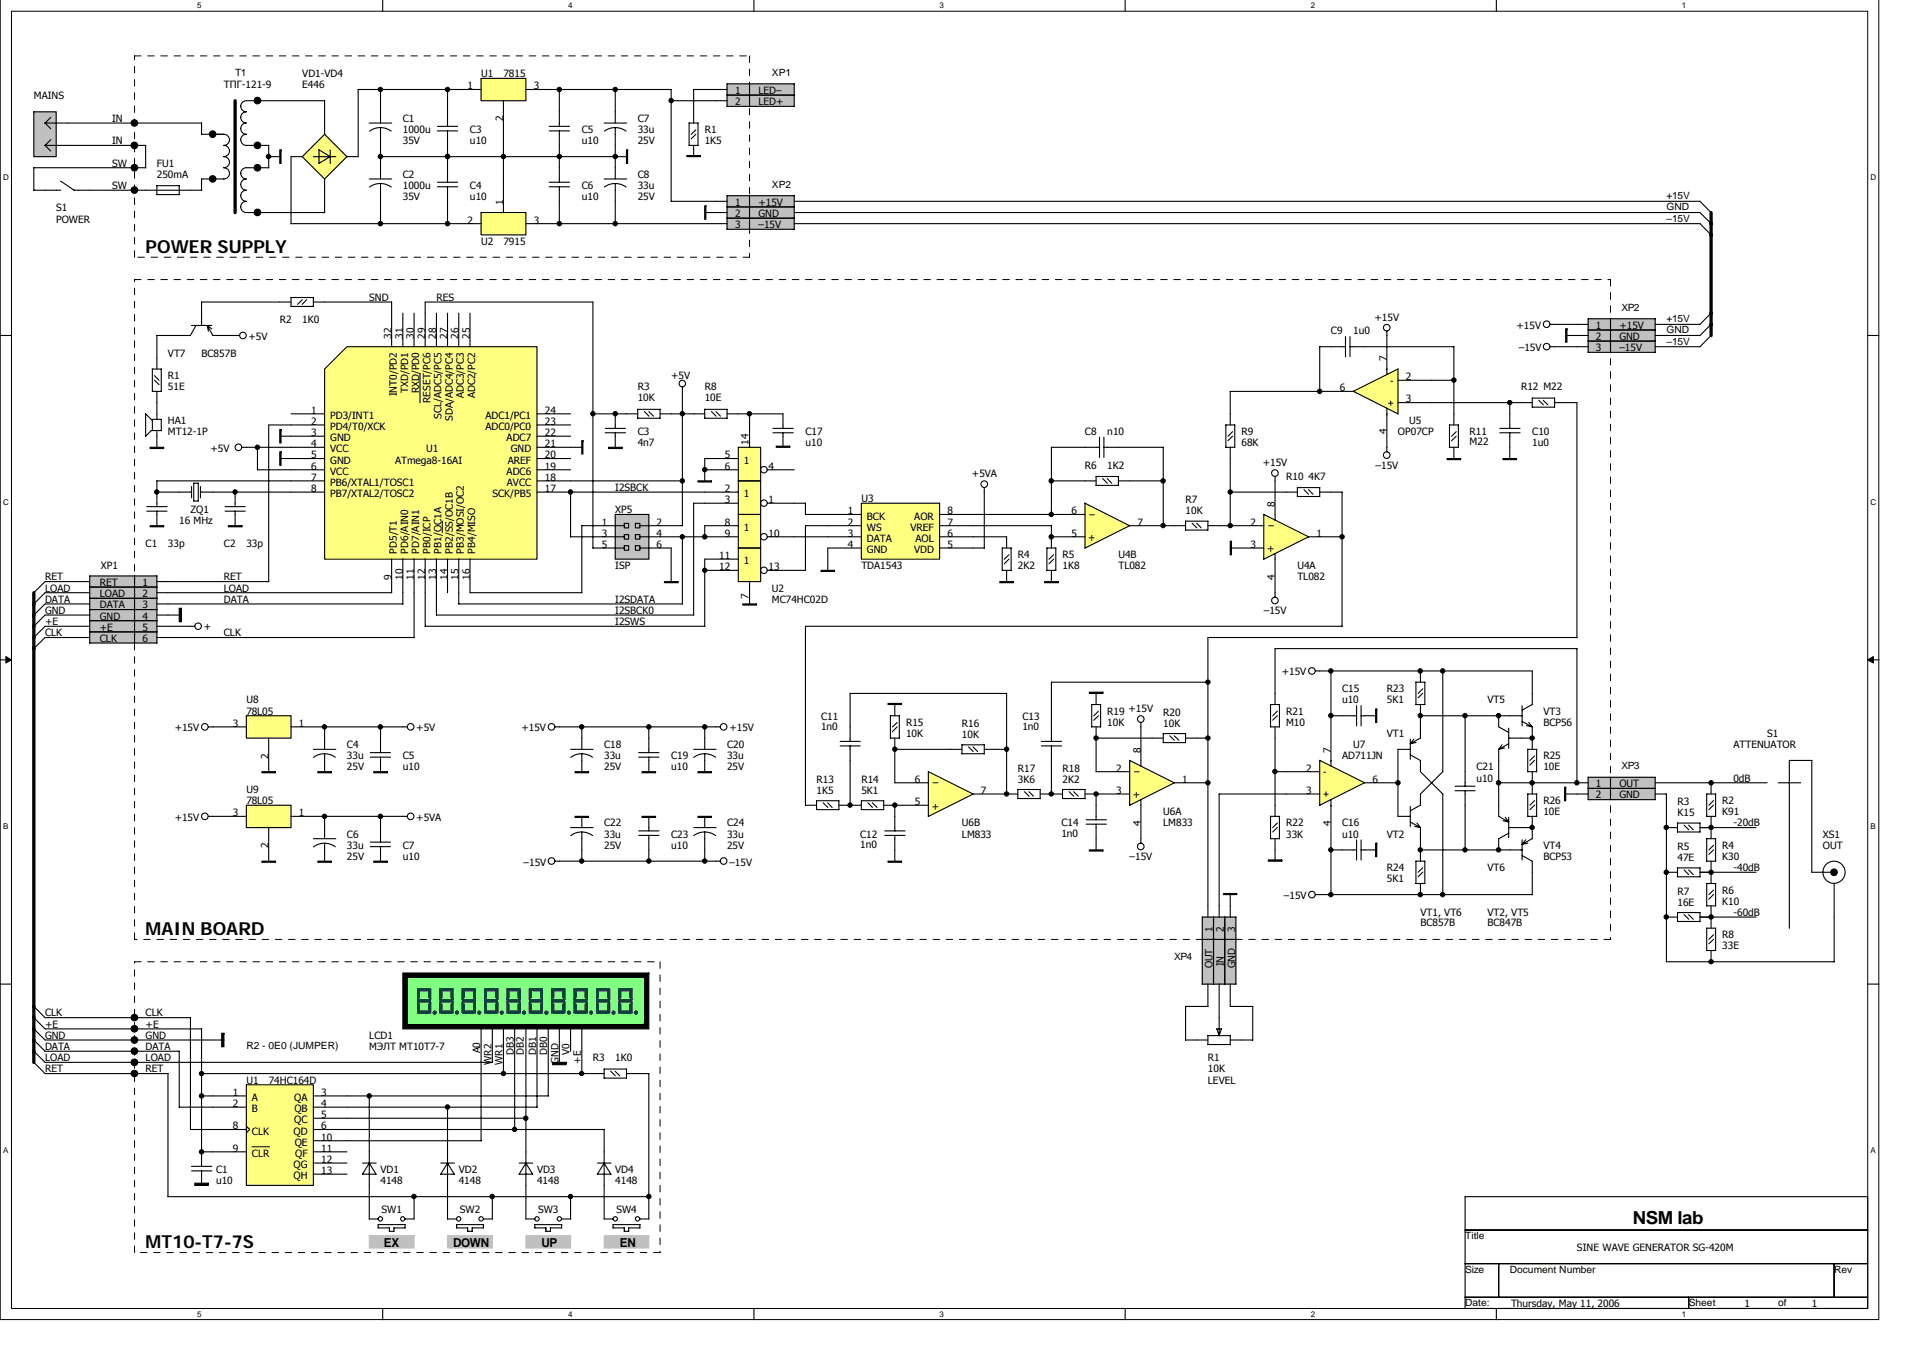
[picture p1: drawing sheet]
<svg xmlns="http://www.w3.org/2000/svg" width="297mm" height="210mm" viewBox="0 0 297 210" stroke-linecap="round" stroke-linejoin="round" font-family="sans-serif">
<defs><g id="words">
<g font-size="2.8">
<text x="22.5" y="39.1">POWER SUPPLY</text>
<text x="22.5" y="144.4">MAIN BOARD</text>
<text x="252.2" y="189.1">NSM lab</text>
<text x="22.5" y="192.8">MT10-T7-7S</text>
</g>
<g font-size="1.9">
<text x="59.3" y="192.6">EX</text>
<text x="70" y="192.6">DOWN</text>
<text x="83.6" y="192.6">UP</text>
<text x="95.7" y="192.6">EN</text>
</g>
<g font-size="1.5">
<text x="36.3" y="11.8">T1</text>
<text x="46.7" y="11.9">VD1-VD4</text>
<text x="74.3" y="11.9">U1</text>
<text x="77.8" y="11.9">7815</text>
<text x="119.2" y="11.8">XP1</text>
<text x="5.2" y="15.4">MAINS</text>
<text x="34.6" y="13.7">ТПГ-121-9</text>
<text x="46.7" y="13.7">E446</text>
<text x="72.2" y="13.8">1</text>
<text x="82.4" y="13.8">3</text>
<text x="113.5" y="14.5">1</text>
<text x="113.5" y="16.2">2</text>
<text x="117.2" y="14.5">LED–</text>
<text x="117.2" y="16.2">LED+</text>
<text x="17.3" y="18.8">IN</text>
<text x="17.3" y="22.3">IN</text>
<text x="62.2" y="18.8">C1</text>
<text x="62.2" y="20.6">1000u</text>
<text x="62.2" y="22.3">35V</text>
<text x="72.6" y="20.6">C3</text>
<text x="72.6" y="22.3">u10</text>
<text x="77.7" y="18.7" transform="rotate(-90 77.7 18.7)">2</text>
<text x="89.9" y="20.6">C5</text>
<text x="89.9" y="22.3">u10</text>
<text x="98.5" y="18.8">C7</text>
<text x="98.5" y="20.6">33u</text>
<text x="98.5" y="22.3">25V</text>
<text x="108.9" y="20.6">R1</text>
<text x="108.9" y="22.3">1K5</text>
<text x="17.3" y="25.7">SW</text>
<text x="17.3" y="29.2">SW</text>
<text x="24.2" y="25.7">FU1</text>
<text x="24.2" y="27.5">250mA</text>
<text x="62.2" y="27.5">C2</text>
<text x="62.2" y="29.2">1000u</text>
<text x="72.6" y="29.2">C4</text>
<text x="89.9" y="29.2">C6</text>
<text x="98.5" y="27.5">C8</text>
<text x="98.5" y="29.2">33u</text>
<text x="119.2" y="29">XP2</text>
<text x="8.7" y="32.6">S1</text>
<text x="8.7" y="34.4">POWER</text>
<text x="62.2" y="30.9">35V</text>
<text x="72.2" y="34.5">2</text>
<text x="72.6" y="30.9">u10</text>
<text x="77.7" y="31.6" transform="rotate(-90 77.7 31.6)">1</text>
<text x="82.4" y="34.5">3</text>
<text x="89.9" y="30.9">u10</text>
<text x="98.5" y="30.9">25V</text>
<text x="113.5" y="33.5">2</text>
<text x="113.5" y="31.8">1</text>
<text x="113.5" y="35.2">3</text>
<text x="117.2" y="33.5">GND</text>
<text x="117.2" y="31.8">+15V</text>
<text x="117.2" y="35.2">–15V</text>
<text x="257.4" y="32.5">GND</text>
<text x="257.4" y="30.8">+15V</text>
<text x="257.4" y="34.2">–15V</text>
<text x="74.3" y="37.8">U2</text>
<text x="77.8" y="37.8">7915</text>
<text x="57" y="46.5">SND</text>
<text x="67.4" y="46.5">RES</text>
<text x="38.4" y="52.5">+5V</text>
<text x="43.2" y="49.9">R2</text>
<text x="46.7" y="49.9">1K0</text>
<text x="60.5" y="52.3" transform="rotate(-90 60.5 52.3)">32</text>
<text x="62.2" y="52.3" transform="rotate(-90 62.2 52.3)">31</text>
<text x="63.9" y="52.3" transform="rotate(-90 63.9 52.3)">30</text>
<text x="65.7" y="52.3" transform="rotate(-90 65.7 52.3)">29</text>
<text x="67.4" y="52.3" transform="rotate(-90 67.4 52.3)">28</text>
<text x="69.1" y="52.3" transform="rotate(-90 69.1 52.3)">27</text>
<text x="70.8" y="52.3" transform="rotate(-90 70.8 52.3)">26</text>
<text x="72.6" y="52.3" transform="rotate(-90 72.6 52.3)">25</text>
<text x="205.6" y="51.6">C9</text>
<text x="209" y="51.6">1u0</text>
<text x="212.3" y="49.6">+15V</text>
<text x="234.2" y="50.8">+15V</text>
<text x="246.5" y="50.8">1</text>
<text x="246.5" y="52.5">2</text>
<text x="250.1" y="50.8">+15V</text>
<text x="250.1" y="52.5">GND</text>
<text x="250.5" y="48">XP2</text>
<text x="257.4" y="53.2">–15V</text>
<text x="257.4" y="49.8">+15V</text>
<text x="257.4" y="51.5">GND</text>
<text x="25.9" y="55.1">VT7</text>
<text x="25.9" y="58.5">R1</text>
<text x="31.1" y="55.1">BC857B</text>
<text x="103.7" y="58.5">+5V</text>
<text x="214.2" y="55.8" transform="rotate(-90 214.2 55.8)">7</text>
<text x="214.7" y="59.3">-</text>
<text x="217.1" y="58.7">2</text>
<text x="234.6" y="54.2">–15V</text>
<text x="246.5" y="54.2">3</text>
<text x="250.1" y="54.2">–15V</text>
<text x="25.9" y="65.5">HA1</text>
<text x="25.9" y="60.3">51E</text>
<text x="48.1" y="63.9">1</text>
<text x="48.1" y="65.6">2</text>
<text x="51" y="64.7">PD3/INT1</text>
<text x="61.3" y="61.2" transform="rotate(-90 61.3 61.2)">INT0/PD2</text>
<text x="63" y="60.7" transform="rotate(-90 63 60.7)">TXD/PD1</text>
<text x="64.8" y="60.7" transform="rotate(-90 64.8 60.7)">RXD/PD0</text>
<text x="66.5" y="62.2" transform="rotate(-90 66.5 62.2)">RESET/PC6</text>
<text x="68.2" y="64.7" transform="rotate(-90 68.2 64.7)">SCL/ADC5/PC5</text>
<text x="69.9" y="65" transform="rotate(-90 69.9 65)">SDA/ADC4/PC4</text>
<text x="71.7" y="61.5" transform="rotate(-90 71.7 61.5)">ADC3/PC3</text>
<text x="73.4" y="61.5" transform="rotate(-90 73.4 61.5)">ADC2/PC2</text>
<text x="75" y="64.7">ADC1/PC1</text>
<text x="84.2" y="65.6">23</text>
<text x="84.2" y="63.9">24</text>
<text x="98.5" y="60.3">R3</text>
<text x="98.5" y="62">10K</text>
<text x="108.9" y="60.3">R8</text>
<text x="108.9" y="62">10E</text>
<text x="207" y="60.4">6</text>
<text x="214.4" y="62.7">+</text>
<text x="217.1" y="62.2">3</text>
<text x="217.7" y="65.5">U5</text>
<text x="234.9" y="60.3">R12 M22</text>
<text x="25.9" y="67.2">MT12-1P</text>
<text x="32.5" y="69.8">+5V</text>
<text x="48.1" y="69.1">4</text>
<text x="48.1" y="67.4">3</text>
<text x="48.1" y="70.8">5</text>
<text x="51" y="69.9">VCC</text>
<text x="51" y="68.2">GND</text>
<text x="51" y="71.6">GND</text>
<text x="51" y="66.4">PD4/T0/XCK</text>
<text x="61" y="71.7">ATmega8-16AI</text>
<text x="65.8" y="69.8">U1</text>
<text x="75" y="66.4">ADC0/PC0</text>
<text x="78.2" y="68.2">ADC7</text>
<text x="78.4" y="71.6">AREF</text>
<text x="78.9" y="69.9">GND</text>
<text x="84.2" y="67.4">22</text>
<text x="84.2" y="70.8">20</text>
<text x="84.2" y="69.1">21</text>
<text x="98.5" y="67.2">C3</text>
<text x="98.5" y="68.9">4n7</text>
<text x="112" y="70.8">5</text>
<text x="114.9" y="71.6">1</text>
<text x="115.6" y="68.7" transform="rotate(-90 115.6 68.7)">14</text>
<text x="124.4" y="67.2">C17</text>
<text x="124.4" y="68.9">u10</text>
<text x="167.6" y="67.2">C8</text>
<text x="171" y="67.2">n10</text>
<text x="191.8" y="67.2">R9</text>
<text x="191.8" y="68.9">68K</text>
<text x="214.2" y="67.1" transform="rotate(-90 214.2 67.1)">4</text>
<text x="215.9" y="67.2">OP07CP</text>
<text x="227" y="67.2">R11</text>
<text x="227" y="68.7">M22</text>
<text x="236.7" y="67.2">C10</text>
<text x="236.7" y="68.9">1u0</text>
<text x="48.1" y="72.5">6</text>
<text x="48.1" y="74.3">7</text>
<text x="48.1" y="76">8</text>
<text x="51" y="73.3">VCC</text>
<text x="51" y="75.1">PB6/XTAL1/TOSC1</text>
<text x="51" y="76.8">PB7/XTAL2/TOSC2</text>
<text x="76.1" y="76.8">SCK/PB5</text>
<text x="78.2" y="73.3">ADC6</text>
<text x="78.3" y="75.1">AVCC</text>
<text x="84.2" y="76">17</text>
<text x="84.2" y="74.3">18</text>
<text x="84.2" y="72.5">19</text>
<text x="95" y="75.8">I2SBCK</text>
<text x="112" y="72.5">6</text>
<text x="112" y="76">2</text>
<text x="112" y="77.7">3</text>
<text x="114.9" y="76.8">1</text>
<text x="118.7" y="72.5">4</text>
<text x="118.7" y="77.7">1</text>
<text x="133.1" y="77.6">U3</text>
<text x="150.1" y="73.7">+5VA</text>
<text x="167.6" y="72.4">R6</text>
<text x="171" y="72.4">1K2</text>
<text x="183.1" y="77.7">R7</text>
<text x="195" y="72">+15V</text>
<text x="198.7" y="74.1">R10 4K7</text>
<text x="212.5" y="72.4">–15V</text>
<text x="27.7" y="81">16 MHz</text>
<text x="29.4" y="79.3">ZQ1</text>
<text x="93" y="81.2">1</text>
<text x="93" y="82.9">3</text>
<text x="95" y="79.3">XP5</text>
<text x="101.4" y="81.2">2</text>
<text x="101.4" y="82.9">4</text>
<text x="112" y="81.2">8</text>
<text x="112" y="82.9">9</text>
<text x="114.9" y="82">1</text>
<text x="118.7" y="82.9">10</text>
<text x="131" y="79.4">1</text>
<text x="131" y="81.2">2</text>
<text x="131" y="82.9">3</text>
<text x="133.9" y="80.2">BCK</text>
<text x="133.9" y="82">WS</text>
<text x="133.9" y="83.7">DATA</text>
<text x="140.6" y="82">VREF</text>
<text x="141.2" y="80.2">AOR</text>
<text x="141.4" y="83.7">AOL</text>
<text x="146.3" y="79.4">8</text>
<text x="146.3" y="81.2">7</text>
<text x="146.3" y="82.9">6</text>
<text x="165.5" y="82.9">5</text>
<text x="165.5" y="79.4">6</text>
<text x="168.1" y="83.6">+</text>
<text x="168.3" y="80">–</text>
<text x="175.7" y="81.2">7</text>
<text x="183.1" y="79.5">10K</text>
<text x="193.1" y="81.2">2</text>
<text x="195.9" y="81.7">–</text>
<text x="196.9" y="78.3" transform="rotate(-90 196.9 78.3)">8</text>
<text x="203.3" y="82.9">1</text>
<text x="7" y="89.6">RET</text>
<text x="15.6" y="87.9">XP1</text>
<text x="22.5" y="84.5">C1</text>
<text x="25.9" y="84.5">33p</text>
<text x="34.6" y="89.6">RET</text>
<text x="34.6" y="84.5">C2</text>
<text x="38.1" y="84.5">33p</text>
<text x="60.5" y="89.5" transform="rotate(-90 60.5 89.5)">9</text>
<text x="61.3" y="85.5" transform="rotate(-90 61.3 85.5)">PD5/T1</text>
<text x="62.2" y="89.5" transform="rotate(-90 62.2 89.5)">10</text>
<text x="63" y="85.5" transform="rotate(-90 63 85.5)">PD6/AIN0</text>
<text x="63.9" y="89.5" transform="rotate(-90 63.9 89.5)">11</text>
<text x="64.8" y="85.5" transform="rotate(-90 64.8 85.5)">PD7/AIN1</text>
<text x="65.7" y="89.5" transform="rotate(-90 65.7 89.5)">12</text>
<text x="66.5" y="85.5" transform="rotate(-90 66.5 85.5)">PB0/ICP</text>
<text x="67.4" y="89.5" transform="rotate(-90 67.4 89.5)">13</text>
<text x="68.2" y="85.5" transform="rotate(-90 68.2 85.5)">PB1/OC1A</text>
<text x="69.1" y="89.5" transform="rotate(-90 69.1 89.5)">14</text>
<text x="69.9" y="85.5" transform="rotate(-90 69.9 85.5)">PB2/SS/OC1B</text>
<text x="70.8" y="89.5" transform="rotate(-90 70.8 89.5)">15</text>
<text x="71.7" y="85.5" transform="rotate(-90 71.7 85.5)">PB3/MOSI/OC2</text>
<text x="72.6" y="89.5" transform="rotate(-90 72.6 89.5)">16</text>
<text x="73.4" y="85.5" transform="rotate(-90 73.4 85.5)">PB4/MISO</text>
<text x="93" y="84.6">5</text>
<text x="95" y="87.9">ISP</text>
<text x="101.4" y="84.6">6</text>
<text x="111.1" y="86.3">11</text>
<text x="111.1" y="88.1">12</text>
<text x="114.9" y="87.1">1</text>
<text x="118.7" y="88.1">13</text>
<text x="131" y="84.6">4</text>
<text x="133.1" y="87.9">TDA1543</text>
<text x="133.9" y="85.4">GND</text>
<text x="141.2" y="85.4">VDD</text>
<text x="146.3" y="84.6">5</text>
<text x="157.2" y="86.2">R4</text>
<text x="157.2" y="87.9">2K2</text>
<text x="164.1" y="86.2">R5</text>
<text x="164.1" y="87.9">1K8</text>
<text x="172.8" y="86.2">U4B</text>
<text x="172.8" y="87.9">TL082</text>
<text x="193.1" y="84.6">3</text>
<text x="195.7" y="85.3">+</text>
<text x="196.9" y="89.5" transform="rotate(-90 196.9 89.5)">4</text>
<text x="200.4" y="87.9">U4A</text>
<text x="200.4" y="89.6">TL082</text>
<text x="7" y="91.4">LOAD</text>
<text x="7" y="94.8">GND</text>
<text x="7" y="93.1">DATA</text>
<text x="15.4" y="92.2">LOAD</text>
<text x="15.4" y="90.5">RET</text>
<text x="15.4" y="94">DATA</text>
<text x="15.4" y="95.7">GND</text>
<text x="22" y="92.2">2</text>
<text x="22" y="90.5">1</text>
<text x="22" y="94">3</text>
<text x="22" y="95.7">4</text>
<text x="34.6" y="91.4">LOAD</text>
<text x="34.6" y="93.1">DATA</text>
<text x="95" y="93.1">I2SDATA</text>
<text x="95" y="94.8">I2SBCK0</text>
<text x="115.6" y="92.6" transform="rotate(-90 115.6 92.6)">7</text>
<text x="119.2" y="91.4">U2</text>
<text x="119.2" y="93.1">MC74HC02D</text>
<text x="195.2" y="94.8">–15V</text>
<text x="7" y="96.5">+E</text>
<text x="7" y="98.3">CLK</text>
<text x="15.4" y="97.4">+E</text>
<text x="15.4" y="99.1">CLK</text>
<text x="22" y="97.4">5</text>
<text x="22" y="99.1">6</text>
<text x="31.5" y="97.2">+</text>
<text x="34.6" y="98.3">CLK</text>
<text x="95" y="96.5">I2SWS</text>
<text x="198" y="104.3">+15V</text>
<text x="207.3" y="106.9">C15</text>
<text x="214.2" y="106.9">R23</text>
<text x="27" y="113">+15V</text>
<text x="36" y="112.2">3</text>
<text x="38.1" y="108.6">U8</text>
<text x="38.1" y="110.4">78L05</text>
<text x="46.2" y="112.2">1</text>
<text x="64.3" y="113">+5V</text>
<text x="80.5" y="113">+15V</text>
<text x="112.7" y="113">+15V</text>
<text x="126.8" y="111.2">C11</text>
<text x="126.8" y="112.8">1n0</text>
<text x="140" y="112.1">R15</text>
<text x="140" y="113.8">10K</text>
<text x="148.6" y="112.3">R16</text>
<text x="157.9" y="111.2">C13</text>
<text x="157.9" y="112.8">1n0</text>
<text x="171" y="110.4">R19 +15V</text>
<text x="171" y="112.1">10K</text>
<text x="179.7" y="110.5">R20</text>
<text x="179.7" y="112.3">10K</text>
<text x="198.7" y="110.4">R21</text>
<text x="198.7" y="112.1">M10</text>
<text x="207.3" y="108.6">u10</text>
<text x="214.2" y="113.8">VT1</text>
<text x="214.2" y="108.6">5K1</text>
<text x="229.8" y="108.6">VT5</text>
<text x="238.4" y="110.4">VT3</text>
<text x="238.4" y="112.1">BCP56</text>
<text x="272.9" y="113.8">S1</text>
<text x="41.5" y="117.2" transform="rotate(-90 41.5 117.2)">2</text>
<text x="53.6" y="115.5">C4</text>
<text x="53.6" y="117.3">33u</text>
<text x="53.6" y="119">25V</text>
<text x="62.2" y="117.3">C5</text>
<text x="62.2" y="119">u10</text>
<text x="93.3" y="115.5">C18</text>
<text x="93.3" y="117.3">33u</text>
<text x="93.3" y="119">25V</text>
<text x="103.7" y="117.3">C19</text>
<text x="103.7" y="119">u10</text>
<text x="112.3" y="115.5">C20</text>
<text x="112.3" y="117.3">33u</text>
<text x="112.3" y="119">25V</text>
<text x="148.6" y="114">10K</text>
<text x="157.2" y="119.2">R17</text>
<text x="164.1" y="119.2">R18</text>
<text x="172.4" y="119.2">2</text>
<text x="175.2" y="119.7">–</text>
<text x="176.2" y="116.2" transform="rotate(-90 176.2 116.2)">8</text>
<text x="201.8" y="119.2">2</text>
<text x="204.4" y="119.7">-</text>
<text x="205.6" y="116.2" transform="rotate(-90 205.6 116.2)">7</text>
<text x="207.3" y="117.3">AD711JN</text>
<text x="209" y="115.5">U7</text>
<text x="228" y="119">C21</text>
<text x="238.4" y="117.3">R25</text>
<text x="238.4" y="119">10E</text>
<text x="250.5" y="118.9">XP3</text>
<text x="267.8" y="115.5">ATTENUATOR</text>
<text x="38.1" y="122.4">U9</text>
<text x="38.1" y="124.2">78L05</text>
<text x="126.1" y="120.9">R13</text>
<text x="126.1" y="122.6">1K5</text>
<text x="133.1" y="120.9">R14</text>
<text x="133.1" y="122.6">5K1</text>
<text x="141.3" y="124.4">5</text>
<text x="141.3" y="120.9">6</text>
<text x="143.9" y="125.1">+</text>
<text x="144.1" y="121.4">–</text>
<text x="151.5" y="122.6">7</text>
<text x="157.2" y="120.9">3K6</text>
<text x="164.1" y="120.9">2K2</text>
<text x="172.4" y="122.6">3</text>
<text x="175" y="123.3">+</text>
<text x="179.7" y="125.9">U6A</text>
<text x="182.6" y="120.9">1</text>
<text x="201.8" y="122.6">3</text>
<text x="204.4" y="123.2">+</text>
<text x="212" y="120.9">6</text>
<text x="228" y="120.7">u10</text>
<text x="238.4" y="124.2">R26</text>
<text x="238.4" y="125.9">10E</text>
<text x="246.5" y="121.6">1</text>
<text x="246.5" y="123.3">2</text>
<text x="250.1" y="121.6">OUT</text>
<text x="250.1" y="123.3">GND</text>
<text x="259.1" y="124.4">R3</text>
<text x="266" y="124.2">R2</text>
<text x="266" y="125.9">K91</text>
<text x="267.8" y="120.7">0dB</text>
<text x="27" y="126.8">+15V</text>
<text x="36" y="126.1">3</text>
<text x="41.5" y="131" transform="rotate(-90 41.5 131)">2</text>
<text x="46.2" y="126.1">1</text>
<text x="53.6" y="129.4">C6</text>
<text x="53.6" y="131.1">33u</text>
<text x="62.2" y="131.1">C7</text>
<text x="64.3" y="126.8">+5VA</text>
<text x="93.3" y="127.6">C22</text>
<text x="93.3" y="129.4">33u</text>
<text x="93.3" y="131.1">25V</text>
<text x="103.7" y="129.4">C23</text>
<text x="103.7" y="131.1">u10</text>
<text x="112.3" y="127.6">C24</text>
<text x="112.3" y="129.4">33u</text>
<text x="112.3" y="131.1">25V</text>
<text x="132.9" y="129.4">C12</text>
<text x="132.9" y="130.9">1n0</text>
<text x="148.6" y="127.6">U6B</text>
<text x="148.6" y="129.4">LM833</text>
<text x="164" y="127.6">C14</text>
<text x="164" y="129.2">1n0</text>
<text x="176.2" y="127.5" transform="rotate(-90 176.2 127.5)">4</text>
<text x="179.7" y="127.6">LM833</text>
<text x="198.7" y="127.6">R22</text>
<text x="198.7" y="129.4">33K</text>
<text x="205.6" y="127.5" transform="rotate(-90 205.6 127.5)">4</text>
<text x="207.3" y="127.6">C16</text>
<text x="207.3" y="129.4">u10</text>
<text x="214.2" y="129.4">VT2</text>
<text x="238.4" y="131.1">VT4</text>
<text x="259.1" y="126.1">K15</text>
<text x="259.1" y="131.3">R5</text>
<text x="266" y="131.1">R4</text>
<text x="267.8" y="127.6">-20dB</text>
<text x="281.6" y="129.4">XS1</text>
<text x="281.6" y="131.1">OUT</text>
<text x="53.6" y="132.8">25V</text>
<text x="62.2" y="132.8">u10</text>
<text x="80.9" y="133.7">–15V</text>
<text x="112.7" y="133.7">–15V</text>
<text x="174.5" y="132.8">–15V</text>
<text x="214.2" y="134.6">R24</text>
<text x="214.2" y="136.3">5K1</text>
<text x="229.8" y="134.6">VT6</text>
<text x="238.4" y="132.8">BCP53</text>
<text x="259.1" y="133">47E</text>
<text x="266" y="132.8">K30</text>
<text x="267.8" y="134.6">-40dB</text>
<text x="187.3" y="143.9" transform="rotate(-90 187.3 143.9)">1</text>
<text x="189" y="143.9" transform="rotate(-90 189 143.9)">2</text>
<text x="190.8" y="143.9" transform="rotate(-90 190.8 143.9)">3</text>
<text x="198.3" y="138.9">–15V</text>
<text x="219.4" y="141.5">VT1, VT6</text>
<text x="219.4" y="143">BC857B</text>
<text x="229.8" y="141.5">VT2, VT5</text>
<text x="229.8" y="143">BC847B</text>
<text x="259.1" y="138.2">R7</text>
<text x="259.1" y="139.9">16E</text>
<text x="266" y="138">R6</text>
<text x="266" y="139.7">K10</text>
<text x="267.8" y="141.5">-60dB</text>
<text x="181.4" y="148.2">XP4</text>
<text x="187.3" y="149.6" transform="rotate(-90 187.3 149.6)">OUT</text>
<text x="189" y="149.2" transform="rotate(-90 189 149.2)">IN</text>
<text x="190.8" y="149.6" transform="rotate(-90 190.8 149.6)">GND</text>
<text x="266" y="144.9">R8</text>
<text x="266" y="146.6">33E</text>
<text x="7" y="160.5">GND</text>
<text x="7" y="157">CLK</text>
<text x="7" y="158.7">+E</text>
<text x="22.5" y="160.5">GND</text>
<text x="22.5" y="157">CLK</text>
<text x="22.5" y="158.7">+E</text>
<text x="57" y="160.5">LCD1</text>
<text x="7" y="162.2">DATA</text>
<text x="7" y="165.6">RET</text>
<text x="7" y="163.9">LOAD</text>
<text x="22.5" y="165.6">RET</text>
<text x="22.5" y="162.2">DATA</text>
<text x="22.5" y="163.9">LOAD</text>
<text x="38.1" y="162">R2 - 0E0 (JUMPER)</text>
<text x="38.1" y="167.4">U1</text>
<text x="41.5" y="167.4">74HC164D</text>
<text x="57" y="162.2">МЭЛТ MT10T7-7</text>
<text x="74.2" y="162.7" transform="rotate(-90 74.2 162.7)">A0</text>
<text x="75.9" y="164.4" transform="rotate(-90 75.9 164.4)">WR2</text>
<text x="77.6" y="164.4" transform="rotate(-90 77.6 164.4)">WR1</text>
<text x="79.4" y="162.9" transform="rotate(-90 79.4 162.9)">DB3</text>
<text x="80.9" y="162.9" transform="rotate(-90 80.9 162.9)">DB2</text>
<text x="82.8" y="162.9" transform="rotate(-90 82.8 162.9)">DB1</text>
<text x="84.5" y="162.9" transform="rotate(-90 84.5 162.9)">DB0</text>
<text x="86.3" y="164.3" transform="rotate(-90 86.3 164.3)">GND</text>
<text x="88" y="162.9" transform="rotate(-90 88 162.9)">V0</text>
<text x="89.7" y="164.3" transform="rotate(-90 89.7 164.3)">+E</text>
<text x="91.6" y="163.9">R3</text>
<text x="95" y="163.9">1K0</text>
<text x="186.6" y="163.9">R1</text>
<text x="186.6" y="165.6">10K</text>
<text x="186.6" y="167.4">LEVEL</text>
<text x="36" y="169.2">1</text>
<text x="36" y="171">2</text>
<text x="38.9" y="170.1">A</text>
<text x="38.9" y="171.8">B</text>
<text x="45.5" y="170.1">QA</text>
<text x="45.5" y="173.5">QC</text>
<text x="45.5" y="171.8">QB</text>
<text x="49.6" y="169.2">3</text>
<text x="49.6" y="171">4</text>
<text x="49.6" y="172.7">5</text>
<text x="36" y="174.4">8</text>
<text x="36" y="177.9">9</text>
<text x="38.9" y="175.2">CLK</text>
<text x="38.9" y="178.7">CLR</text>
<text x="45.4" y="175.2">QD</text>
<text x="45.5" y="177">QE</text>
<text x="45.6" y="178.7">QF</text>
<text x="49.6" y="174.4">6</text>
<text x="49.6" y="176.2">10</text>
<text x="49.6" y="177.9">11</text>
<text x="49.6" y="179.6">12</text>
<text x="33.4" y="181.2">C1</text>
<text x="33.4" y="182.9">u10</text>
<text x="45.4" y="180.4">QG</text>
<text x="45.4" y="182.1">QH</text>
<text x="49.6" y="181.3">13</text>
<text x="58.8" y="181.2">VD1</text>
<text x="58.8" y="182.9">4148</text>
<text x="70.9" y="181.2">VD2</text>
<text x="70.9" y="182.9">4148</text>
<text x="82.9" y="181.2">VD3</text>
<text x="82.9" y="182.9">4148</text>
<text x="95" y="181.2">VD4</text>
<text x="95" y="182.9">4148</text>
<text x="58.9" y="187.4">SW1</text>
<text x="71" y="187.4">SW2</text>
<text x="83.1" y="187.4">SW3</text>
<text x="95.2" y="187.4">SW4</text>
<text x="226.3" y="191.4">Title</text>
<text x="226.3" y="196.6">Size</text>
<text x="233.2" y="196.6">Document Number</text>
<text x="243.6" y="193.3">SINE WAVE GENERATOR SG-420M</text>
<text x="283.3" y="196.6">Rev</text>
<text x="226.3" y="201.8">Date:</text>
<text x="233.4" y="201.9">Thursday, May 11, 2006</text>
<text x="260.9" y="201.8">Sheet</text>
<text x="269.5" y="201.9">1</text>
<text x="274.7" y="201.8">of</text>
<text x="279.9" y="201.9">1</text>
</g>
<g font-size="1.2">
<text x="30.4" y="1.3">5</text>
<text x="87.8" y="1.3">4</text>
<text x="145.1" y="1.3">3</text>
<text x="202.5" y="1.3">2</text>
<text x="259.8" y="1.3">1</text>
<text x=".5" y="27.9">D</text>
<text x="288.9" y="27.9">D</text>
<text x=".5" y="78">C</text>
<text x="288.9" y="78">C</text>
<text x=".5" y="128.1">B</text>
<text x="288.9" y="128.1">B</text>
<text x=".5" y="178.1">A</text>
<text x="288.9" y="178.1">A</text>
<text x="30.4" y="203.4">5</text>
<text x="87.8" y="203.4">4</text>
<text x="145.1" y="203.4">3</text>
<text x="202.5" y="203.4">2</text>
<text x="259.8" y="203.4">1</text>
</g>
</g></defs>
<path d="M0 0v203.8h290.2v-203.8M1.8 1.7h286.7v200.4h-286.7z" fill="none" stroke="#000" stroke-width=".15"/>
<g fill="#fff">
<path d="M30.4 .2h.7v1.4h-.7z"/>
<path d="M30.4 202.3h.7v1.4h-.7z"/>
</g>
<path d="M59.1 0v1.7M59.1 202.1v1.7" fill="none" stroke="#000" stroke-width=".17"/>
<g fill="#fff">
<path d="M87.8 .2h.6v1.4h-.6z"/>
<path d="M87.8 202.3h.6v1.4h-.6z"/>
</g>
<path d="M116.5 0v1.7M116.5 202.1v1.7" fill="none" stroke="#000" stroke-width=".17"/>
<g fill="#fff">
<path d="M145.1 .2h.7v1.4h-.7z"/>
<path d="M145.1 202.3h.7v1.4h-.7z"/>
</g>
<path d="M173.8 0v1.7M173.8 202.1v1.7" fill="none" stroke="#000" stroke-width=".17"/>
<g fill="#fff">
<path d="M202.5 .2h.6v1.4h-.6z"/>
<path d="M202.5 202.3h.6v1.4h-.6z"/>
</g>
<path d="M231.1 0v1.7M231.1 202.1v1.7" fill="none" stroke="#000" stroke-width=".17"/>
<g fill="#fff">
<path d="M259.8 .2h.7v1.4h-.7z"/>
<path d="M259.8 202.3h.7v1.4h-.7z"/>
<path d="M.5 26.8h.8v1.4h-.8z"/>
<path d="M288.9 26.8h.9v1.4h-.9z"/>
<path d="M.5 76.9h.8v1.3h-.8z"/>
<path d="M288.9 76.9h.9v1.3h-.9z"/>
</g>
<path d="M0 51.8h1.8M288.5 51.8h1.7" fill="none" stroke="#000" stroke-width=".17"/>
<g fill="#fff">
<path d="M.5 127h.8v1.3h-.8z"/>
<path d="M288.9 127h.8v1.3h-.8z"/>
</g>
<path d="M0 101.9h1.8M288.5 101.9h1.7" fill="none" stroke="#000" stroke-width=".17"/>
<path d="M.9 101.4l.9 .5-.9 .5zM288.5 101.9l.9-.5v1z" fill="#000" stroke="#000" stroke-width=".15"/>
<g fill="#fff">
<path d="M.5 177h.8v1.4h-.8z"/>
<path d="M288.9 177h.8v1.4h-.8z"/>
</g>
<g fill="none" stroke="#000" stroke-width=".17">
<path d="M5.2 17.3h3.5v6.9h-3.5zM6.9 19h24.3M6.9 19l.9 .9M7.8 18.1l-.8 .9M31.1 19v1.8M50.1 15.6v5.1l3.5 3.5M50.2 15.6h-12.2a.86 .86 0 0 0-.8 .8 .86 .86 0 0 0 .8 .9 .87 .87 0 0 0-.8 .8 .87 .87 0 0 0 .8 .9 .87 .87 0 0 0-.8 .9 .87 .87 0 0 0 .8 .8 .86 .86 0 0 0-.8 .9 .86 .86 0 0 0 .8 .9h3.5v3.4h-3.4a.87 .87 0 0 0-.9 .9 .87 .87 0 0 0 .8 .8 .87 .87 0 0 0-.8 .9 .87 .87 0 0 0 .8 .9 .86 .86 0 0 0-.8 .8 .86 .86 0 0 0 .8 .9 .87 .87 0 0 0-.8 .9 .87 .87 0 0 0 .8 .8h12.2M57 19h3.5M58.8 13.8v5.2M58.8 19.7v7.9M67.6 19.5h3.1M69.1 13.8v5.7"/>
<path d="M74.3 12.1h6.9v3.5h-6.9zM74.3 13.8h-19v10.4h-1.7M77.8 15.6v17.2M81.2 13.8h22.5v17.3M84.8 19.5h3.2M86.4 13.8v5.7M93.3 19h3.5M95 13.8v5.2M95 19.7v7.9M103.7 15.6h8.6M107.8 19v3.5h-1.4v-3.5h1.4M112.3 14.7h10.4"/>
<path d="M112.3 13.8h-5.2v5.2M115.8 12.9v3.5M122.7 16.4h-10.4v-3.5l10.4 .1v3.4M6.9 22.4l.9 .9M7.8 21.6l-.9 .9h15.6v3.4h-17.3v3.5h4.2M9.4 28l2 1.4h12.8M24.2 30.1h3.5M24.2 28.7v1.4M24.2 28.7h3.5v1.4M24.4 29.4h3.1M27.7 29.4h3.5M31.1 20.7h3.5"/>
<path d="M34.6 20.7a.86 .86 0 0 1 .9 .9 .86 .86 0 0 1-.9 .9 .87 .87 0 0 1 .9 .8 .87 .87 0 0 1-.9 .9 .86 .86 0 0 1 .9 .9 .86 .86 0 0 1-.9 .8 .87 .87 0 0 1 .9 .9 .87 .87 0 0 1-.9 .8M34.6 27.6h-3.5v1.8M41.5 24.2h1.7M46.7 24.2l3.4 3.4M48.4 24.2h3.5M49.3 23.1l1.7 1.1M49.3 23.1v2.1l1.7-1M50.1 27.6v5.3M50.2 20.7l-3.5 3.5h-1.7v10.3h29.3M51 23.2v2.1M53.6 24.2l-3.5 3.5M57 27.6h3.5"/>
<path d="M57.1 28.9a2.82 2.82 0 0 1 3.3 0M57.1 20.3a2.82 2.82 0 0 1 3.3 0M58.8 28.3v6.3M58.8 24.2h38M67.6 20.2h3.1M67.6 28.9h3.1M67.6 28.2h3.1M69.1 20.2v8M69.1 28.8v5.8M74.3 32.8h6.9v3.5h-6.9zM81.2 34.5h31.1M84.8 20.2h3.2"/>
<path d="M84.8 28.9h3.2M84.8 28.2h3.2M86.4 20.2v8M86.4 28.8v5.8M93.3 27.6h3.5M93.4 20.3l.6-.4 1-.2 .7 .1 1 .5M93.4 28.9l.6-.4 1-.2 .7 .1 1 .5M95 28.3v6.3M103.7 31.1h8.6M107.1 22.5v1.7M107.5 20.7l-.7 .7M107.5 20l-.7 .8"/>
<path d="M108.8 32.8h3.5M112.3 33.7h10.4M112.3 32h10.4M112.3 30.2v5.2h10.4M112.3 30.2h10.4v5.2M115.8 30.2v5.2M122.7 32.8h139.9M122.7 31.1h139.9M122.7 34.5h139.9M262.6 34.5l1.7 1.8M262.6 32.8l1.7 1.7M262.6 31.1l1.7 1.7"/>
<path d="M23.9 58l.7 .7M23.9 58.7l.7 .7M29.4 51.8h-5.2v5.2M29.6 50.3h3.1M30.3 50.3l-.9 1.5M32 50.3l.9 1.5M32 50.3l.2 .9M32 50.3l.7 .5M32.9 51.8h4.1M45 46.7h-13.9v3.6M46.7 46.3l-.7 .7M47.4 46.3l-.7 .7"/>
<path d="M48.4 46h-3.4v1.3h3.4M48.4 45.9v1.4M48.4 46.7h12.1M50.1 57l3.5-3.4h29.3v32.8h-32.8zM60.5 46.7v6.9M62.2 48.4v5.2M64 48.4v5.2M65.7 53.6v-6.9h25.9v38l4.9-.1M67.4 48.4v5.2M69.1 48.4v5.2M70.9 48.4v5.2M72.6 48.4v5.2"/>
<path d="M105.4 59.8v21.4h-6.6M207.8 52v3.1M207.9 53.6h-4v6.9M208.5 53.6h16.1v12M208.5 52v3.1M214.2 57h.1M214.2 51.1v6.8M215.9 58.7h8.7M239.4 50.1h5.9M239.4 53.6h5.9M241.8 51.8h3.5M245.3 54.4h10.4"/>
<path d="M245.3 52.7h10.4M245.3 51h10.4M245.3 49.2v5.2M245.3 49.2h10.4v5.2M248.8 49.2v5.2M255.7 51.8h6.9M255.7 50.1h6.9M255.7 53.6h6.9M264.3 48.4l-1.7 1.7M264.3 50.1l-1.7 1.7M264.3 51.8l-1.7 1.8M22.7 78.3h3.1"/>
<path d="M22.7 79h3.1M23.3 66.5h1.6M23.4 66.5l-.9 .9M23.5 64.8h.6M23.5 65v1.4M23.5 60.5h1.4M23.6 65l-1.1-1.1v3.5M24.2 76h5.4M24.2 60.5v4.3M24.2 66.7v2.4M24.2 79v2.2M24.2 64.8h.7"/>
<path d="M24.9 60.5v-3.5h-1.4v3.5M24.9 64.8v1.7M29.6 75.1v1.8M29.9 74.6h.7M29.9 74.6v2.8M30.6 74.6v2.8h-.7M31 76h19.1M31 75.1v1.8M34.8 78.3h3.1M34.8 79h3.1M36.3 76v2.3M36.3 79v2.2"/>
<path d="M37.4 69.1h12.7M39.8 72.6h10.3M39.8 69.1v3.5M43.2 67.4h6.9M43.2 70.8h6.9M45 63.9h5.1M50.1 65.6h-8.6v24.3M50.1 74.3h-25.9v4M82.9 69.1h7M82.9 63.9h5.2M82.9 65.6h5.2M82.9 76h31.1"/>
<path d="M82.9 67.4h5.2M82.9 70.8h5.2M82.9 74.3h22.5M82.9 72.6h5.2M88.1 76v6.9M91.6 63.9h6.9M93.5 66.2h3.1M93.5 66.8h3.1M95 79.5h5.2v6.9h-5.2zM95 63.9v2.3M95 66.8v2.3M99.5 63.6l.7 .7"/>
<path d="M100.2 63.6l.7 .7M102 63.9h6.9M102 63.2v1.4h-3.5M102 63.2h-3.5v1.4M108.9 72.6h5.1M109.9 63.6l.7 .7M110.6 63.6l.7 .7M112.3 63.2v1.4h-3.5M112.3 63.9h8.7l-.1 2.3M112.3 63.2h-3.4v1.4M114 79.5h3.5v5.1h-3.5zM114 69.1h3.5v5.2h-3.5z"/>
<path d="M114 74.3h3.5v5.2h-3.5zM114 70.8h-5.1v3.5M114 77.7h-6.9v17.3M115.8 63.9v5.2M118.5 72.6h4.2M118.5 77.7h5.9v1.8h8.7M119.4 66.2h3.1M119.4 66.8h3.1M120.9 66.8v2.3M133.1 77.7h12v8.7h-12zM145.1 79.5h22.5M152 75.3v9.4"/>
<path d="M162.4 74.3h6.9M167.6 77.7v6.9M167.6 77.7l6.9 3.5M169.3 73.6v1.4h3.5M169.3 73.6h3.5v1.4M169.8 67.5v3.2M169.9 69.1h-7.5v10.4M170.3 73.9l.7 .7M170.5 69.1h9.2v12.1M170.5 67.5v3.2M171 73.9l.7 .7M172.8 74.3h6.9"/>
<path d="M189.4 65.6l-.1 3.5h1.4M189.4 65.6h1.4M190 76h10.4M190 69.1v12.1M190.4 67.4l-.7 .7M190.4 66.7l-.7 .7M190.7 65.6v3.5M195.2 79.5l7 3.4M195.2 79.4v7M197 73.6v6.7M200.4 76.7h3.5v-1.4h-3.5v1.4M201.4 75.6l.7 .7"/>
<path d="M202.1 75.6l.7 .7M203.9 76h3.4M207.3 76v20.8M209 60.4l6.9 3.5M209 60.5h-19v5.1M209 60.5l7-3.5-.1 6.9M214.2 63.9h.1M214.2 63v6.8M215.9 62.2h20.8M223.9 69.1h1.4M223.9 65.6h1.4v3.5M223.9 65.6v3.5"/>
<path d="M224.6 69.1v1.7M224.9 67.4l-.7 .7M224.9 66.7l-.7 .7M231.7 66.2h3.1M231.7 66.8h3.1M233.2 62.2v4M233.2 66.8v4M236.7 62.9h3.4M237.7 61.8l.7 .7M238.4 61.8l.7 .7M240.1 62.2h3.5v36.3h-57v43.1M240.1 61.5v1.4"/>
<path d="M240.2 61.5h-3.5v1.4M13.8 92.4h10.5M13.8 90.7h10.5M13.8 89h10.4M13.8 94.1h10.5M13.8 95.9h10.5M13.8 97.6h10.5M13.9 96.7h-6.9l-1.8 1.8M13.9 91.5h-6.9l-1.8 1.8M13.9 89.8h-6.9l-1.8 1.8M13.9 93.3h-6.9l-1.8 1.7M13.9 95h-6.9l-1.8 1.8"/>
<path d="M13.9 98.5h-6.9l-1.8 1.7M20.8 88.9v10.4M24.2 96.7h5.9M24.2 88.9v10.4h-10.3v-10.3M24.2 91.5h36.3M24.2 89.8h17.3M24.2 93.3h38M24.2 95h3.5M24.2 98.5h39.8M60.5 86.4v5.1M62.2 86.4v6.9M64 86.4v12.1"/>
<path d="M65.7 86.4v10.3h43.2v-10.3h5.1M67.4 86.4v8.6M67.4 95h39.8M69.1 86.4v5.1M72.6 86.4v5.1h17.3M88.1 82.9h8.4M96.4 80.8h.7v.7h-.7zM96.4 84.3h.7v.7h-.7zM96.4 82.6h.7v.7h-.7zM96.5 81.2h-6.6v10.4M98.1 80.8h.7v.7h-.7zM98.1 82.6h.7v.7h-.7z"/>
<path d="M98.1 84.3h.7v.7h-.7zM98.8 82.9h15.2M98.8 84.6h4.9v5.3M105.4 82.9v10.4h-34.5v-6.9M108.9 88.1h5.1M114 84.6h3.5v5.2h-3.5zM114 81.2h-5.1v1.7M115.8 89.8v3.5M118.5 82.9h14.6M118.5 88.1h5.9M133.1 81.2h-8.7v6.9M133.1 84.6h-5.2v3.5"/>
<path d="M145.1 81.2h17.3v3.4M145.1 82.9h10.4M145.1 84.6h7M154.8 88.1h1.4M154.8 84.6h1.4v3.5M154.8 84.6v3.5M155.5 82.9v1.7M155.5 88.1v1.7M155.8 86.4l-.7 .7M155.8 85.7l-.7 .7M161.7 88.1h1.4M161.7 84.6h1.4"/>
<path d="M161.7 84.6v3.5M162.4 82.9h5.2M162.4 88.1v1.7M162.7 86.4l-.7 .7M162.7 85.7l-.7 .7M163.1 84.6v3.5M174.5 81.2h8.6M174.5 81.2l-6.9 3.5M183.1 80.5h3.5v1.4M183.1 80.5v1.4h3.5M184.1 80.8l.8 .7M184.8 80.8l.7 .7"/>
<path d="M186.6 81.2h8.6M190 84.6h5.2M197 85.5v6.7M207.3 82.9h-5.2l-6.9 3.5M207.3 96.7h-82.9v27.7h1.7M32.2 112.3h5.9M38.1 110.6h6.9v3.4h-6.9zM41.5 114v5.2M45 112.3h17.9M48.4 115.7h3.5M50.1 112.3v3.4M50.1 116.4v2.8"/>
<path d="M51.8 117a2.8 2.8 0 0 0-3.4 0M57.2 116.9h3.1M57.2 116.2h3.1M58.8 112.3v3.9M58.8 116.9v2.3M85.7 112.3h25.6M88.1 115.7h3.5M89.9 112.3v3.4M89.9 116.4v2.8M91.5 117a2.8 2.8 0 0 0-3.3 0M98.7 116.9h3.1M98.7 116.2h3.1"/>
<path d="M100.2 112.3v3.9M100.2 116.9v2.3M107.1 115.7h3.5M108.9 112.3v3.4M108.9 116.4v2.8M110.5 117l-.9-.5-.8-.1-1 .2-.6 .4M129.8 114.5h3.1M129.8 115.2h3.1M131.3 115.2v9.2M137.5 114h1.4M137.5 110.6h1.4M137.5 110.5v3.5"/>
<path d="M138.2 115.7h10.4M138.2 108.8v1.8M138.2 114v6.9h5.2M138.6 112.3l-.7 .7M138.6 111.6l-.7 .7M138.9 110.6v3.4M149.6 115.4l.7 .7M150.3 115.4l.7 .7M152 115v1.4h-3.4M152 115.7h3.5M152.1 115h-3.5v1.4M155.5 107.1v15.6"/>
<path d="M155.5 107.1h-24.2v7.4M160.8 114.5h3.2M160.8 115.2h3.2M162.4 115.2v7.5M168.6 112.3h1.4M168.6 108.8h1.4M168.6 108.8v3.5M169.3 119.2h5.2M169.3 107.1v1.7M169.3 112.3v6.9M169.3 114h10.4M169.7 110.6l-.8 .7"/>
<path d="M169.7 109.9l-.8 .7M170 108.8v3.5M174.5 117.5l6.9 3.4M174.5 117.4v7M176.2 111.6v6.7M179.7 114.7h3.4M180.7 113.6l.7 .7M181.4 113.6l.7 .7M183.1 113.3v1.4M183.1 114h3.5M183.2 113.3h-3.5v1.4M186.6 105.4h-24.2v9.1"/>
<path d="M196.3 108.8l-.1 3.5h1.4M196.3 108.8h1.4l-.1 3.5M197 108.8v-8.6h46.6v20.7M197 112.3v13.8M197 119.2h6.9M197.3 109.8l-.7 .8M197.3 110.5l-.7 .7M203.2 103.6h33.5M203.8 117.4l7 3.5h5.1M203.9 117.5v6.9l6.9-3.5M205.6 117.5h.1M205.6 110.6h3.9"/>
<path d="M205.6 103.6v14.7M209.5 109v3.1M210.2 110.6h2.3M210.2 109v3.1M217.8 114.2v3.1M217.8 116.6l1.6 .9v1.7l3.5 3.5M217.9 115.7h-2v10.4M218.4 114.2l-.6 .7M218.7 105.4h1.4M218.7 105.3v3.5M218.7 114.7l-.9 .2M219.4 108.8v5.2l-1.6 .9"/>
<path d="M219.4 103.6v1.8M219.4 110.6h15.7M219.8 106.4l-.7 .7M219.8 107.1l-.7 .7M220.1 105.4v3.4h-1.4M222.9 103.6v15.6M222.9 119.2l-3.5 3.5M226.3 110.5v10.9M231.5 112.2l1.5 .9M231.5 110.6v1.7M231.5 115.7v10.4M232 115l-.5 .7"/>
<path d="M232.4 115.5l-.9 .2M233 114h3.7M233 112.5v3.1M233 114.9l-1.5 .9M235.1 109v3.1M235.1 111.4l1.6 .9M235.8 112.1l.9 .2M236 119.2h1.4M236 119.2v-3.5h1.4v3.5M236.1 111.6l.6 .7M236.7 103.6v5.2M236.7 112.3v3.4"/>
<path d="M236.7 119.2v3.4M236.7 108.8l-1.6 .9M237 116.8l-.7 .7M237 117.4l-.7 .8M279.9 117.5v17.2h2.9M279.9 117.5h-3.5v25.9M32.2 126.1h5.9M38.1 124.4h6.9v3.4h-6.9zM41.5 127.8v5.2M45 126.1h17.9M48.4 129.5h3.5M50.1 126.1v3.4"/>
<path d="M50.1 130.2v2.8M51.8 130.8a2.8 2.8 0 0 0-3.4 0M57.2 130.8h3.1M57.2 130.1h3.1M58.8 126.1v4M58.8 130.7v2.3M85.7 133h25.6M88.1 127.8h3.5M89.9 126.1v1.7M89.9 128.5v4.5M91.5 129.1a2.8 2.8 0 0 0-3.3 0M98.7 128.3h3.1"/>
<path d="M98.7 129h3.1M100.2 126.1v2.2M100.2 129v4M107.1 127.8h3.5M108.9 126.1v1.7M108.9 128.5v4.5M110.5 129.1l-.9-.5-.8-.1-1 .2-.6 .4M126.1 123.7v1.4h3.5M126.1 123.7h3.5v1.4M127.1 124l.8 .7M127.8 124l.7 .7M129.6 124.4h3.5"/>
<path d="M133.1 123.7h3.4v1.4M133.1 123.7l-.1 1.4h3.5M134.1 124l.7 .7M134.7 124l.8 .7M136.5 124.4h6.9M136.7 128.3h3.1M136.7 129h3.1M138.2 124.4v4M138.2 129v4M150.3 122.6h6.9M150.3 122.6l-6.9 3.5M150.3 122.7l-6.9-3.5v6.9"/>
<path d="M157.2 121.9v1.4h3.5v-1.4h-3.5M158.2 122.3l.8 .7M158.9 122.3l.7 .7M160.7 122.6h3.4M164.1 121.9h3.5M164.1 121.9v1.4h3.5v-1.4M165.1 122.3l.8 .7M165.8 122.3l.8 .7M167.6 122.6h6.9M167.8 126.6h3.1M167.8 127.3h3.1M169.3 122.6v4"/>
<path d="M169.3 127.3v4M176.2 123.5v6.7M186.6 120.9h-5.2l-6.9 3.5M189 138.2h2.1M189 138h2.1M190 138.2v3.4M196.3 126.1h1.4l-.1 3.5-1.4-.1zM197 129.5v3.5M197.3 127.1l-.7 .7M197.3 127.8l-.7 .7M203.2 138.2h33.5M203.9 122.6h-15.6v19"/>
<path d="M205.6 124.4h.1M205.6 131.3h3.9M205.6 123.5v14.7M209.5 129.7v3.1M210.2 131.3h2.3M210.2 129.7v3.1M215.9 126.1h2M217.8 124.5v3.2M217.8 127l1.6 .8M218.5 127.6l.9 .2M218.9 127.1l.5 .7M219.4 122.6v1.8"/>
<path d="M219.4 127.8v5.2M219.4 136.5v1.7M219.4 131.3h15.7M219.4 124.4l-1.6 .8M219.8 134.7l-.7 .7M219.8 134l-.7 .7M220.1 133v3.5h-1.4M220.1 133h-1.4v3.5M222.9 122.6v15.6M224.7 122.1h3.2M224.7 121.4h3.2M226.3 122.1v9.2"/>
<path d="M231.5 126.1l1.5 .9M231.5 120.9h13.8M231.5 129.5v1.8M232.2 126.8l.8 .2M232.5 126.2l.5 .8M233 127.8h3.7M233 126.2v3.2M233 128.7l-1.5 .9M235.1 129.7v3.1M235.1 132.1l1.6 .9M235.7 129.7l-.6 .7M236 126.1h1.4"/>
<path d="M236 122.6h1.4v3.5M236 122.6v3.5M236 130.2l-.9 .2M236.7 126.1v3.4M236.7 133v5.2M236.7 129.5l-1.6 .9M237 123.7l-.7 .7M237 124.4l-.7 .7M241.8 122.6h3.5M245.3 121.8h10.4M245.3 123.5h10.4M245.3 120v3.5"/>
<path d="M245.3 120.1h10.4v3.4M248.8 120v3.5M255.7 122.6h1.7v26l25.9-.1v-12M255.7 120.9h17.3M257.4 127.8h1.7M257.4 134.7h1.7M259.1 135.4h3.5v-1.4h-3.5v1.4M259.1 127.1v1.4M259.1 127.1h3.5v1.4h-3.5M260.1 127.4l.8 .8M260.1 134.4l.8 .7M260.8 127.4l.8 .8"/>
<path d="M260.8 134.4l.8 .7M262.6 127.8h8.6M262.6 134.7h8.6M263.6 133h1.4M263.6 126.1h1.4M263.6 139.9h1.4M263.6 122.6h1.4M263.6 136.5h1.4M263.6 122.6v3.5M263.6 129.5v3.5M263.6 136.4v3.5M263.6 129.5h1.4"/>
<path d="M264.3 120.9v1.7M264.3 126.1v3.4M264.3 133v3.5M264.3 139.9v3.5M264.7 137.5l-.7 .7M264.7 138.2l-.7 .7M264.7 123.7l-.7 .7M264.7 124.4l-.7 .7M264.7 130.6l-.7 .7M264.7 131.3l-.7 .7M265 122.6v3.5M265 129.5v3.5"/>
<path d="M265 136.5v3.4M274.7 120.9h3.4M0 152h1.8M5.2 157.2l1.8 1.7h24.2M5.2 158.9l1.8 1.7h27.6M5.2 155.4l1.8 1.8h22.4v17.3h8.7M31.1 158.9v21.3M74.3 158.9v17.3M76 158.9v5.2M77.8 158.9v6.9M79.5 158.9v15.6M81.2 158.9v29.4"/>
<path d="M82.9 158.9v12.1M84.7 158.9v10.4M86.4 158.9v5.2M88.1 158.9v3.5M89.9 158.9v6.9M185.7 141.6v10.4h5.2M185.7 141.6h5.2M185.7 145.1h5.2M186.6 152v3.5M186.6 155.4h-3.5v5.2h3.5M187.4 141.6v10.4M188.3 152v8l.4-1.1"/>
<path d="M188.7 158.9h-.7l.3 1.1M189.2 141.6v10.4M190 152v3.4h3.5v5.3l-3.5-.1M190 160v1.4l-3.4-.1M190.1 160l-3.5-.1v1.4M190.9 141.6v10.4M257.4 141.6h1.7M259.1 140.9v1.4M259.1 140.9h3.5v1.4h-3.5M260.1 141.3l.8 .7M260.8 141.3l.8 .7M262.6 141.6h8.6"/>
<path d="M264.3 146.8v1.7M264.7 144.4l-.7 .7M264.7 145.1l-.7 .7M265 143.4v3.4h-1.4M265 143.4l-1.4-.1v3.5M288.5 152h1.7M5.2 160.6l1.8 1.8h20.7v8.6M5.2 164.1l1.8 1.7h19l-.1 19M5.2 162.3l1.8 1.8h69.1M27.7 171h10.4M31.1 177.9h7M31.1 169.3h7"/>
<path d="M31.1 165.8h62.2M38.1 167.6h10.3v15.5h-10.3zM38.1 173.9l.5 .6-.5 .5M48.4 179.6h5.2M48.4 174.5h44.9v13.8M48.4 177.9h5.2M48.4 169.3h36.3M48.4 171h34.6M48.4 172.7h32.9M48.4 176.2h25.9M56 179.6h2.1M57 179.6l1.1 1.8"/>
<path d="M57 169.3v19h1.4M57 179.6l-1 1.8M68.1 179.6h2.1M69.1 179.6l1.1 1.8h-2.1M69.1 171v17.3h1.4M69.1 179.6l-1 1.8M80.2 179.6h2.1M81.2 179.6l1.1 1.8M81.2 179.6l-1 1.8M92.3 179.6h2.1M93.3 179.6l1.1 1.8M93.3 166.5h3.5"/>
<path d="M93.3 165.1v1.4M93.3 179.6l-1 1.8M93.3 165.1h3.5v1.4M94.3 165.5l.7 .7M95 165.5l.7 .7M96.8 165.8h3.4M100.2 165.8v22.5M25.9 184.8h74.3M29.6 180.1h3.1M29.6 180.8h3.1M31.1 180.8v2.3M48.4 181.4h5.2"/>
<path d="M56 181.4h2.1M58.4 189.7h1.8v.5M58.4 189.1h4.2M58.4 189.1v.6M60.8 189.7h1.8M60.9 189.7v.5h-.8M62.6 188.3h1.4M62.6 189.1v.6M64 184.8v3.5M70.5 189.1h4.2v.6M70.5 189.1v.6h1.7v.5M72.9 189.7h1.8"/>
<path d="M72.9 189.7v.5h-.7M74.7 188.3h1.4M76 184.8v3.5M80.2 181.4h2.1M81.2 188.3h1.4M82.6 189.1h4.2v.6M82.6 189.1v.6h1.7v.5M85 189.7h1.8M85 189.7v.5h-.7M86.8 188.3h1.4M88.1 184.8v3.5M92.3 181.4h2.1"/>
<path d="M93.3 188.3h1.4M94.7 189.1h4.2l-.1 .6M94.7 189.1v.6h1.7v.5h.7v-.5M97.1 189.7h1.7M98.8 188.3h1.4M226.3 184.8h62.2v5.2h-62.2zM226.3 190h62.2v5.2h-62.2zM226.3 195.2h5.2v5.2h-5.2zM231.5 195.2h51.8v5.2h-51.8zM283.3 195.2h5.2v5.2h-5.2zM226.3 200.4h34.6v1.7h-34.6zM260.9 200.4h27.6v1.7h-27.6z"/>
<circle cx="37.5" cy="51.8" r=".51"/>
<circle cx="105.4" cy="59.2" r=".51"/>
<circle cx="214.2" cy="50.6" r=".51"/>
<circle cx="238.9" cy="50.1" r=".51"/>
<circle cx="238.9" cy="53.5" r=".51"/>
<circle cx="36.8" cy="69.1" r=".51"/>
<circle cx="118" cy="72.5" r=".51"/>
<circle cx="118" cy="77.7" r=".51"/>
<circle cx="152" cy="74.8" r=".51"/>
<circle cx="196.9" cy="73.1" r=".51"/>
<circle cx="214.2" cy="70.3" r=".51"/>
<circle cx="30.6" cy="96.7" r=".51"/>
<circle cx="118" cy="88.1" r=".51"/>
<circle cx="118" cy="82.9" r=".51"/>
<circle cx="196.9" cy="92.7" r=".51"/>
<circle cx="31.6" cy="112.3" r=".51"/>
<circle cx="63.4" cy="112.3" r=".51"/>
<circle cx="85.2" cy="112.3" r=".51"/>
<circle cx="111.8" cy="112.3" r=".51"/>
<circle cx="176.2" cy="111.1" r=".51"/>
<circle cx="202.6" cy="103.6" r=".51"/>
<circle cx="31.6" cy="126.1" r=".51"/>
<circle cx="63.4" cy="126.1" r=".51"/>
<circle cx="85.2" cy="133" r=".51"/>
<circle cx="111.8" cy="133" r=".51"/>
<circle cx="176.2" cy="130.7" r=".51"/>
<circle cx="202.6" cy="138.2" r=".51"/>
<circle cx="283.3" cy="134.7" r="1.71"/>
<circle cx="58.8" cy="188.3" r=".34"/>
<circle cx="62.2" cy="188.3" r=".34"/>
<circle cx="70.8" cy="188.3" r=".34"/>
<circle cx="74.3" cy="188.3" r=".34"/>
<circle cx="82.9" cy="188.3" r=".34"/>
<circle cx="86.4" cy="188.3" r=".34"/>
<circle cx="95" cy="188.3" r=".34"/>
<circle cx="98.5" cy="188.3" r=".34"/>
</g>
<g fill="#ffff80" stroke="#ffff80" stroke-width=".17">
<path d="M38.1 167.6v15.5h10.3v-15.5z" fill-rule="evenodd"/>
<path d="M133.1 77.7v8.7h12v-8.7z" fill-rule="evenodd"/>
<path d="M114 74.3v5.2h3.5v-5.2z" fill-rule="evenodd"/>
<path d="M114 79.5v5.1h3.5v-5.1z" fill-rule="evenodd"/>
<path d="M114 84.6v5.2h3.5v-5.2z" fill-rule="evenodd"/>
<path d="M114 69.1v5.2h3.5v-5.2z" fill-rule="evenodd"/>
<path d="M74.3 32.8v3.5h6.9v-3.5z" fill-rule="evenodd"/>
<path d="M74.3 12.1v3.5h6.9v-3.5z" fill-rule="evenodd"/>
<path d="M38.1 124.4v3.4h6.9v-3.4z" fill-rule="evenodd"/>
<path d="M38.1 110.6v3.4h6.9v-3.4z" fill-rule="evenodd"/>
<path d="M167.6 77.7l6.9 3.5-6.9 3.4z" fill-rule="evenodd"/>
<path d="M195.2 79.5l6.9 3.4-6.9 3.5z" fill-rule="evenodd"/>
<path d="M143.4 119.2l6.9 3.4-6.9 3.5z" fill-rule="evenodd"/>
<path d="M174.5 117.5l6.9 3.4-6.9 3.5z" fill-rule="evenodd"/>
<path d="M203.9 117.5l6.9 3.4-6.9 3.5z" fill-rule="evenodd"/>
<path d="M50.1 57l3.5-3.4h29.3v32.8h-32.8z" fill-rule="evenodd"/>
<path d="M50.1 20.7l3.5 3.5-3.5 3.4-3.4-3.4z" fill-rule="evenodd"/>
<path d="M209 60.5l6.9-3.5v6.9z" fill-rule="evenodd"/>
</g>
<path d="M20.8 8.6h95M115.8 8.6v31.1M20.8 39.7v-31.1M115.8 39.7h-95M20.8 43.2h228M248.8 43.2v101.9M20.8 148.5h81.2M20.8 145.1v-101.9M102 148.5v45M248.8 145.1h-228M20.8 193.5v-45M102 193.5h-81.2" fill="none" stroke="#000" stroke-width=".15" stroke-dasharray="1 1 1 1 1 1 1 1"/>
<g fill="#c0c0c0" stroke="#c0c0c0" stroke-width=".17">
<path d="M57 190.9v1.9h7v-1.9z" fill-rule="evenodd"/>
<path d="M69.1 190.9v1.9h6.9v-1.9z" fill-rule="evenodd"/>
<path d="M93.3 190.9v1.9h6.9v-1.9z" fill-rule="evenodd"/>
<path d="M81.2 190.9v1.9h6.9v-1.9z" fill-rule="evenodd"/>
<path d="M95 79.5v6.9h5.2v-6.9z" fill-rule="evenodd"/>
<path d="M13.9 89v10.3h10.3v-10.3z" fill-rule="evenodd"/>
<path d="M5.2 17.3v6.9h3.5v-6.9z" fill-rule="evenodd"/>
<path d="M112.3 13v3.4h10.4v-3.4z" fill-rule="evenodd"/>
<path d="M245.3 49.2v5.2h10.4v-5.2z" fill-rule="evenodd"/>
<path d="M245.3 120.1v3.4h10.4v-3.4z" fill-rule="evenodd"/>
<path d="M185.7 141.6v10.4h5.2v-10.4z" fill-rule="evenodd"/>
<path d="M112.3 30.2v5.2h10.4v-5.2z" fill-rule="evenodd"/>
</g>
<g fill="#000" stroke="#000" stroke-width=".17">
<path d="M43.2 23.2v2h.2v-2z" fill-rule="evenodd"/>
<path d="M96.8 23.2v2h.1v-2z" fill-rule="evenodd"/>
<path d="M106.1 24v.2h2.1v-.2z" fill-rule="evenodd"/>
<path d="M108.9 31.8v2.1h.1v-2.1z" fill-rule="evenodd"/>
<path d="M241.8 50.8v2.1h.2v-2.1z" fill-rule="evenodd"/>
<path d="M23.2 69.1v.2h2.1v-.2z" fill-rule="evenodd"/>
<path d="M43.2 66.3v2.1h.2v-2.1z" fill-rule="evenodd"/>
<path d="M43.2 69.8v2.1h.2v-2.1z" fill-rule="evenodd"/>
<path d="M89.9 68.1v2h.1v-2z" fill-rule="evenodd"/>
<path d="M94 69.1v.2h2.1v-.2z" fill-rule="evenodd"/>
<path d="M107.8 74.3v.1h2.1v-.1z" fill-rule="evenodd"/>
<path d="M119.9 68.9v.2h2.1v-.2z" fill-rule="evenodd"/>
<path d="M223.5 70.8v.2h2.1v-.2z" fill-rule="evenodd"/>
<path d="M232.2 70.8v.2h2v-.2z" fill-rule="evenodd"/>
<path d="M23.2 81.2v.2h2.1v-.2z" fill-rule="evenodd"/>
<path d="M27.7 94v2h.3v-2z" fill-rule="evenodd"/>
<path d="M35.3 81.2v.2h2.1v-.2z" fill-rule="evenodd"/>
<path d="M102.6 89.8v.2h2.1v-.2z" fill-rule="evenodd"/>
<path d="M114.7 93.3v.2h2.1v-.2z" fill-rule="evenodd"/>
<path d="M126.8 88.1v.2h2.1v-.2z" fill-rule="evenodd"/>
<path d="M154.4 89.8v.2h2.1v-.2z" fill-rule="evenodd"/>
<path d="M161.4 89.8v.2h2v-.2z" fill-rule="evenodd"/>
<path d="M190 83.6v2.1h.2v-2.1z" fill-rule="evenodd"/>
<path d="M40.5 119.2v.2h2v-.2z" fill-rule="evenodd"/>
<path d="M49.1 119.2v.2h2.1v-.2z" fill-rule="evenodd"/>
<path d="M57.7 119.2v.2h2.1v-.2z" fill-rule="evenodd"/>
<path d="M88.8 119.2v.2h2.1v-.2z" fill-rule="evenodd"/>
<path d="M99.2 119.2v.2h2.1v-.2z" fill-rule="evenodd"/>
<path d="M107.8 119.2v.2h2.1v-.2z" fill-rule="evenodd"/>
<path d="M137.2 108.6v.2h2.1v-.2z" fill-rule="evenodd"/>
<path d="M168.3 106.9v.2h2v-.2z" fill-rule="evenodd"/>
<path d="M212.5 109.5v2.1h.2v-2.1z" fill-rule="evenodd"/>
<path d="M40.5 133v.2h2v-.2z" fill-rule="evenodd"/>
<path d="M49.1 133v.2h2.1v-.2z" fill-rule="evenodd"/>
<path d="M57.7 133v.2h2.1v-.2z" fill-rule="evenodd"/>
<path d="M88.8 126.1v.2h2.1v-.2z" fill-rule="evenodd"/>
<path d="M99.2 126.1v.2h2.1v-.2z" fill-rule="evenodd"/>
<path d="M107.8 126.1v.2h2.1v-.2z" fill-rule="evenodd"/>
<path d="M137.2 133v.2h2.1v-.2z" fill-rule="evenodd"/>
<path d="M168.3 131.3v.1h2v-.1z" fill-rule="evenodd"/>
<path d="M195.9 132.8v.2h2.1v-.2z" fill-rule="evenodd"/>
<path d="M212.5 130.2v2.1h.2v-2.1z" fill-rule="evenodd"/>
<path d="M241.7 121.6v2.1h.1v-2.1z" fill-rule="evenodd"/>
<path d="M62.2 150.3v8.6h38v-8.6z" fill-rule="evenodd"/>
<path d="M34.2 159.6v2.1h.4v-2.1z" fill-rule="evenodd"/>
<path d="M85.4 164.1v.3h2v-.3z" fill-rule="evenodd"/>
<path d="M30.1 182.8v.3h2.1v-.3z" fill-rule="evenodd"/>
<circle cx="20.8" cy="19" r=".51"/>
<circle cx="39.8" cy="15.5" r=".51"/>
<circle cx="58.8" cy="13.8" r=".34"/>
<circle cx="69.1" cy="13.8" r=".34"/>
<circle cx="86.4" cy="13.8" r=".34"/>
<circle cx="95" cy="13.8" r=".34"/>
<circle cx="103.7" cy="15.5" r=".34"/>
<circle cx="20.8" cy="29.4" r=".51"/>
<circle cx="20.8" cy="22.5" r=".51"/>
<circle cx="20.8" cy="25.9" r=".51"/>
<circle cx="32.8" cy="20.7" r=".51"/>
<circle cx="32.8" cy="20.7" r=".34"/>
<circle cx="32.9" cy="27.6" r=".51"/>
<circle cx="39.8" cy="32.8" r=".51"/>
<circle cx="39.8" cy="22.5" r=".51"/>
<circle cx="39.8" cy="25.9" r=".51"/>
<circle cx="41.5" cy="24.2" r=".34"/>
<circle cx="58.8" cy="24.2" r=".34"/>
<circle cx="58.8" cy="34.5" r=".34"/>
<circle cx="69.1" cy="24.2" r=".34"/>
<circle cx="69.1" cy="34.5" r=".34"/>
<circle cx="77.8" cy="24.2" r=".34"/>
<circle cx="86.4" cy="24.2" r=".34"/>
<circle cx="86.4" cy="34.5" r=".34"/>
<circle cx="95" cy="24.2" r=".34"/>
<circle cx="95" cy="34.5" r=".34"/>
<circle cx="224.6" cy="58.7" r=".34"/>
<circle cx="24.2" cy="76" r=".34"/>
<circle cx="36.3" cy="76" r=".34"/>
<circle cx="39.8" cy="69.1" r=".34"/>
<circle cx="88.1" cy="76" r=".34"/>
<circle cx="91.6" cy="63.9" r=".34"/>
<circle cx="95" cy="63.9" r=".34"/>
<circle cx="105.4" cy="63.9" r=".34"/>
<circle cx="105.4" cy="74.3" r=".34"/>
<circle cx="108.9" cy="72.5" r=".34"/>
<circle cx="115.8" cy="63.9" r=".34"/>
<circle cx="162.4" cy="74.3" r=".34"/>
<circle cx="162.4" cy="79.4" r=".33"/>
<circle cx="179.7" cy="74.3" r=".34"/>
<circle cx="190" cy="76" r=".34"/>
<circle cx="203.9" cy="60.4" r=".34"/>
<circle cx="233.2" cy="62.2" r=".33"/>
<circle cx="105.4" cy="82.9" r=".34"/>
<circle cx="108.9" cy="82.9" r=".34"/>
<circle cx="108.9" cy="88.1" r=".33"/>
<circle cx="162.4" cy="82.9" r=".34"/>
<circle cx="179.7" cy="81.2" r=".34"/>
<circle cx="190" cy="81.2" r=".34"/>
<circle cx="207.3" cy="82.9" r=".34"/>
<circle cx="50.1" cy="112.3" r=".34"/>
<circle cx="58.8" cy="112.3" r=".34"/>
<circle cx="89.8" cy="112.3" r=".34"/>
<circle cx="100.2" cy="112.3" r=".34"/>
<circle cx="108.9" cy="112.3" r=".34"/>
<circle cx="138.2" cy="115.7" r=".34"/>
<circle cx="155.5" cy="115.7" r=".34"/>
<circle cx="169.3" cy="114" r=".33"/>
<circle cx="186.6" cy="114" r=".33"/>
<circle cx="186.6" cy="105.4" r=".33"/>
<circle cx="196.9" cy="119.2" r=".34"/>
<circle cx="205.6" cy="110.5" r=".34"/>
<circle cx="205.6" cy="103.6" r=".34"/>
<circle cx="219.4" cy="103.6" r=".34"/>
<circle cx="219.4" cy="110.5" r=".34"/>
<circle cx="222.8" cy="103.6" r=".34"/>
<circle cx="226.3" cy="110.5" r=".34"/>
<circle cx="231.5" cy="110.5" r=".34"/>
<circle cx="236.7" cy="114" r=".33"/>
<circle cx="50.1" cy="126.1" r=".34"/>
<circle cx="58.8" cy="126.1" r=".34"/>
<circle cx="89.8" cy="133" r=".34"/>
<circle cx="100.2" cy="133" r=".34"/>
<circle cx="108.9" cy="133" r=".34"/>
<circle cx="131.3" cy="124.4" r=".34"/>
<circle cx="138.2" cy="124.4" r=".34"/>
<circle cx="155.5" cy="122.6" r=".33"/>
<circle cx="162.4" cy="122.6" r=".33"/>
<circle cx="169.3" cy="122.6" r=".33"/>
<circle cx="186.6" cy="120.9" r=".34"/>
<circle cx="205.6" cy="138.2" r=".34"/>
<circle cx="205.6" cy="131.3" r=".33"/>
<circle cx="215.9" cy="120.9" r=".34"/>
<circle cx="219.4" cy="138.2" r=".34"/>
<circle cx="219.4" cy="131.3" r=".33"/>
<circle cx="222.8" cy="138.2" r=".34"/>
<circle cx="226.3" cy="131.3" r=".33"/>
<circle cx="231.5" cy="120.9" r=".34"/>
<circle cx="231.5" cy="131.3" r=".33"/>
<circle cx="236.7" cy="120.9" r=".34"/>
<circle cx="236.7" cy="127.8" r=".34"/>
<circle cx="243.6" cy="120.9" r=".34"/>
<circle cx="257.4" cy="134.7" r=".34"/>
<circle cx="257.4" cy="127.8" r=".34"/>
<circle cx="264.3" cy="120.9" r=".34"/>
<circle cx="264.3" cy="134.7" r=".34"/>
<circle cx="264.3" cy="127.8" r=".34"/>
<circle cx="283.3" cy="134.7" r=".51"/>
<circle cx="20.8" cy="158.9" r=".51"/>
<circle cx="20.8" cy="157.2" r=".51"/>
<circle cx="257.4" cy="141.6" r=".34"/>
<circle cx="264.3" cy="141.6" r=".34"/>
<circle cx="264.3" cy="148.5" r=".33"/>
<circle cx="20.8" cy="162.3" r=".51"/>
<circle cx="20.8" cy="160.6" r=".51"/>
<circle cx="20.8" cy="164.1" r=".51"/>
<circle cx="20.8" cy="165.8" r=".51"/>
<circle cx="31.1" cy="177.9" r=".34"/>
<circle cx="31.1" cy="169.3" r=".34"/>
<circle cx="31.1" cy="165.8" r=".33"/>
<circle cx="57" cy="169.3" r=".34"/>
<circle cx="69.1" cy="171" r=".34"/>
<circle cx="77.8" cy="165.8" r=".33"/>
<circle cx="79.5" cy="174.4" r=".33"/>
<circle cx="81.2" cy="172.7" r=".34"/>
<circle cx="89.9" cy="165.8" r=".33"/>
<circle cx="63.9" cy="184.8" r=".34"/>
<circle cx="76" cy="184.8" r=".34"/>
<circle cx="88.1" cy="184.8" r=".34"/>
<circle cx="100.2" cy="184.8" r=".34"/>
</g>
<path d="M63.1 151.1v7h36.3v-7z" fill-rule="evenodd" fill="#80ff80" stroke="#80ff80" stroke-width=".17"/>
<g fill="#004040" stroke="#004040" stroke-width=".17">
<path d="M77.3 156.2h.4v.2v.2l-.2 .1-.2-.1z" fill-rule="evenodd"/>
<path d="M94.6 156.2h.3l.1 .2-.1 .2-.1 .1-.2-.1z" fill-rule="evenodd"/>
<path d="M73.9 156.2h.3l.1 .2-.1 .2-.2 .1-.1-.1z" fill-rule="evenodd"/>
<path d="M70.4 156.2h.4v.2v.2l-.2 .1-.2-.1z" fill-rule="evenodd"/>
<path d="M91.1 156.2h.4l.1 .2-.1 .2-.2 .1-.2-.1z" fill-rule="evenodd"/>
<path d="M87.7 156.2h.3l.1 .2-.1 .2-.1 .1-.2-.1z" fill-rule="evenodd"/>
<path d="M95.7 152.7h1.8l-.4 .3h-1z" fill-rule="evenodd"/>
<path d="M93.8 153l.4-.3v1.7l-.4-.3z" fill-rule="evenodd"/>
<path d="M93.8 155.1l.4-.3v1.7l-.4-.4z" fill-rule="evenodd"/>
<path d="M95.6 152.7l.3 .3v1.1l-.3 .3z" fill-rule="evenodd"/>
<path d="M85.2 152.7l.4 .3v1.1l-.4 .3z" fill-rule="evenodd"/>
<path d="M73.1 153l.3-.3v1.7l-.3-.3z" fill-rule="evenodd"/>
<path d="M68.1 154.4h1.7l.2 .2-.2 .2h-1.7l-.2-.2z" fill-rule="evenodd"/>
<path d="M71.4 154.6l.2-.2h1.7l.1 .2-.1 .2h-1.7z" fill-rule="evenodd"/>
<path d="M83.5 155.1l.3-.3v1.7l-.3-.4z" fill-rule="evenodd"/>
<path d="M64.5 154.8l.3 .3v1l-.3 .4z" fill-rule="evenodd"/>
<path d="M88.8 152.7h1.7l-.3 .3h-1z" fill-rule="evenodd"/>
<path d="M78.3 152.7l.3 .3v1.1l-.3 .3z" fill-rule="evenodd"/>
<path d="M68.1 152.7h1.7l-.3 .3h-1.1z" fill-rule="evenodd"/>
<path d="M67.9 152.7l.4 .3v1.1l-.4 .3z" fill-rule="evenodd"/>
<path d="M76.6 155.1l.3-.3v1.7l-.3-.4z" fill-rule="evenodd"/>
<path d="M85.4 152.7h1.7l-.3 .3h-1.1z" fill-rule="evenodd"/>
<path d="M71.6 156.5l.3-.4h1l.4 .4z" fill-rule="evenodd"/>
<path d="M85.4 156.5l.3-.4h1.1l.3 .4z" fill-rule="evenodd"/>
<path d="M67.9 154.8l.4 .3v1l-.4 .4z" fill-rule="evenodd"/>
<path d="M81.7 154.8l.4 .3v1l-.4 .4z" fill-rule="evenodd"/>
<path d="M78.3 154.8l.3 .3v1l-.3 .4z" fill-rule="evenodd"/>
<path d="M73.1 155.1l.3-.3v1.7l-.3-.4z" fill-rule="evenodd"/>
<path d="M71.6 152.7h1.7l-.4 .3h-1z" fill-rule="evenodd"/>
<path d="M66.2 153l.3-.3v1.7l-.3-.3z" fill-rule="evenodd"/>
<path d="M71.4 152.7l.3 .3v1.1l-.3 .3z" fill-rule="evenodd"/>
<path d="M66.2 155.1l.3-.3v1.7l-.3-.4z" fill-rule="evenodd"/>
<path d="M75 154.4h1.7l.2 .2-.2 .2h-1.7l-.2-.2z" fill-rule="evenodd"/>
<path d="M69.7 153l.3-.3v1.7l-.3-.3z" fill-rule="evenodd"/>
<path d="M88.6 154.8l.4 .3v1l-.4 .4z" fill-rule="evenodd"/>
<path d="M76.6 153l.3-.3v1.7l-.3-.3z" fill-rule="evenodd"/>
<path d="M90.4 153l.3-.3v1.7l-.3-.3z" fill-rule="evenodd"/>
<path d="M88.8 156.5l.4-.4h1l.3 .4z" fill-rule="evenodd"/>
<path d="M86.9 155.1l.4-.3v1.7l-.4-.4z" fill-rule="evenodd"/>
<path d="M85.4 154.4h1.7l.2 .2-.2 .2h-1.7l-.2-.2z" fill-rule="evenodd"/>
<path d="M64.6 152.7h1.8l-.4 .3h-1z" fill-rule="evenodd"/>
<path d="M86.9 153l.4-.3v1.7l-.4-.3z" fill-rule="evenodd"/>
<path d="M75 152.7h1.7l-.3 .3h-1z" fill-rule="evenodd"/>
<path d="M97.3 155.1l.3-.3v1.7l-.3-.4z" fill-rule="evenodd"/>
<path d="M80 153l.4-.3v1.7l-.4-.3z" fill-rule="evenodd"/>
<path d="M64.6 156.5l.4-.4h1l.4 .4z" fill-rule="evenodd"/>
<path d="M88.6 154.6l.2-.2h1.7l.2 .2-.2 .2h-1.7z" fill-rule="evenodd"/>
<path d="M88.6 152.7l.4 .3v1.1l-.4 .3z" fill-rule="evenodd"/>
<path d="M92.3 156.5l.3-.4h1.1l.3 .4z" fill-rule="evenodd"/>
<path d="M74.8 154.8l.4 .3v1l-.4 .4z" fill-rule="evenodd"/>
<path d="M75 156.5l.4-.4h1l.3 .4z" fill-rule="evenodd"/>
<path d="M81.9 156.5l.4-.4h1l.3 .4z" fill-rule="evenodd"/>
<path d="M64.5 152.7l.3 .3v1.1l-.3 .3z" fill-rule="evenodd"/>
<path d="M95.6 154.8l.3 .3v1l-.3 .4z" fill-rule="evenodd"/>
<path d="M78.5 152.7h1.7l-.4 .3h-1z" fill-rule="evenodd"/>
<path d="M95.7 156.5l.4-.4h1l.4 .4z" fill-rule="evenodd"/>
<path d="M95.7 154.4h1.8l.1 .2-.1 .2h-1.8l-.1-.2z" fill-rule="evenodd"/>
<path d="M92.3 152.7h1.7l-.3 .3h-1.1z" fill-rule="evenodd"/>
<path d="M92.1 154.8l.4 .3v1l-.4 .4z" fill-rule="evenodd"/>
<path d="M97.3 153l.3-.3v1.7l-.3-.3z" fill-rule="evenodd"/>
<path d="M80 155.1l.4-.3v1.7l-.4-.4z" fill-rule="evenodd"/>
<path d="M68.1 156.5l.3-.4h1.1l.3 .4z" fill-rule="evenodd"/>
<path d="M64.6 154.4h1.8l.1 .2-.1 .2h-1.8l-.1-.2z" fill-rule="evenodd"/>
<path d="M81.9 154.4h1.7l.2 .2-.2 .2h-1.7l-.2-.2z" fill-rule="evenodd"/>
<path d="M74.8 152.7l.4 .3v1.1l-.4 .3z" fill-rule="evenodd"/>
<path d="M90.4 155.1l.3-.3v1.7l-.3-.4z" fill-rule="evenodd"/>
<path d="M78.5 154.4h1.7l.2 .2-.2 .2h-1.7l-.2-.2z" fill-rule="evenodd"/>
<path d="M81.9 152.7h1.7l-.3 .3h-1z" fill-rule="evenodd"/>
<path d="M83.5 153l.3-.3v1.7l-.3-.3z" fill-rule="evenodd"/>
<path d="M71.4 154.8l.3 .3v1l-.3 .4z" fill-rule="evenodd"/>
<path d="M81.7 152.7l.4 .3v1.1l-.4 .3z" fill-rule="evenodd"/>
<path d="M92.3 154.4h1.7l.2 .2-.2 .2h-1.7l-.2-.2z" fill-rule="evenodd"/>
<path d="M78.5 156.5l.3-.4h1l.4 .4z" fill-rule="evenodd"/>
<path d="M69.7 155.1l.3-.3v1.7l-.3-.4z" fill-rule="evenodd"/>
<path d="M85.2 154.8l.4 .3v1l-.4 .4z" fill-rule="evenodd"/>
<path d="M92.1 152.7l.4 .3v1.1l-.4 .3z" fill-rule="evenodd"/>
<circle cx="84.4" cy="156.4" r=".25"/>
<circle cx="67.1" cy="156.4" r=".25"/>
<circle cx="81" cy="156.4" r=".25"/>
<circle cx="98.2" cy="156.4" r=".25"/>
</g>
<path d="M64.9 57.7v4.5M68.3 80.5v1.7M38.9 177.1h2.7" fill="none" stroke="#000" stroke-width=".15"/>
<path d="M36.3 15.6v17.3M264.3 32.8v19M5.2 91.5v72.6" fill="none" stroke="#000" stroke-width=".51"/>
<use href="#words"/>
</svg>
